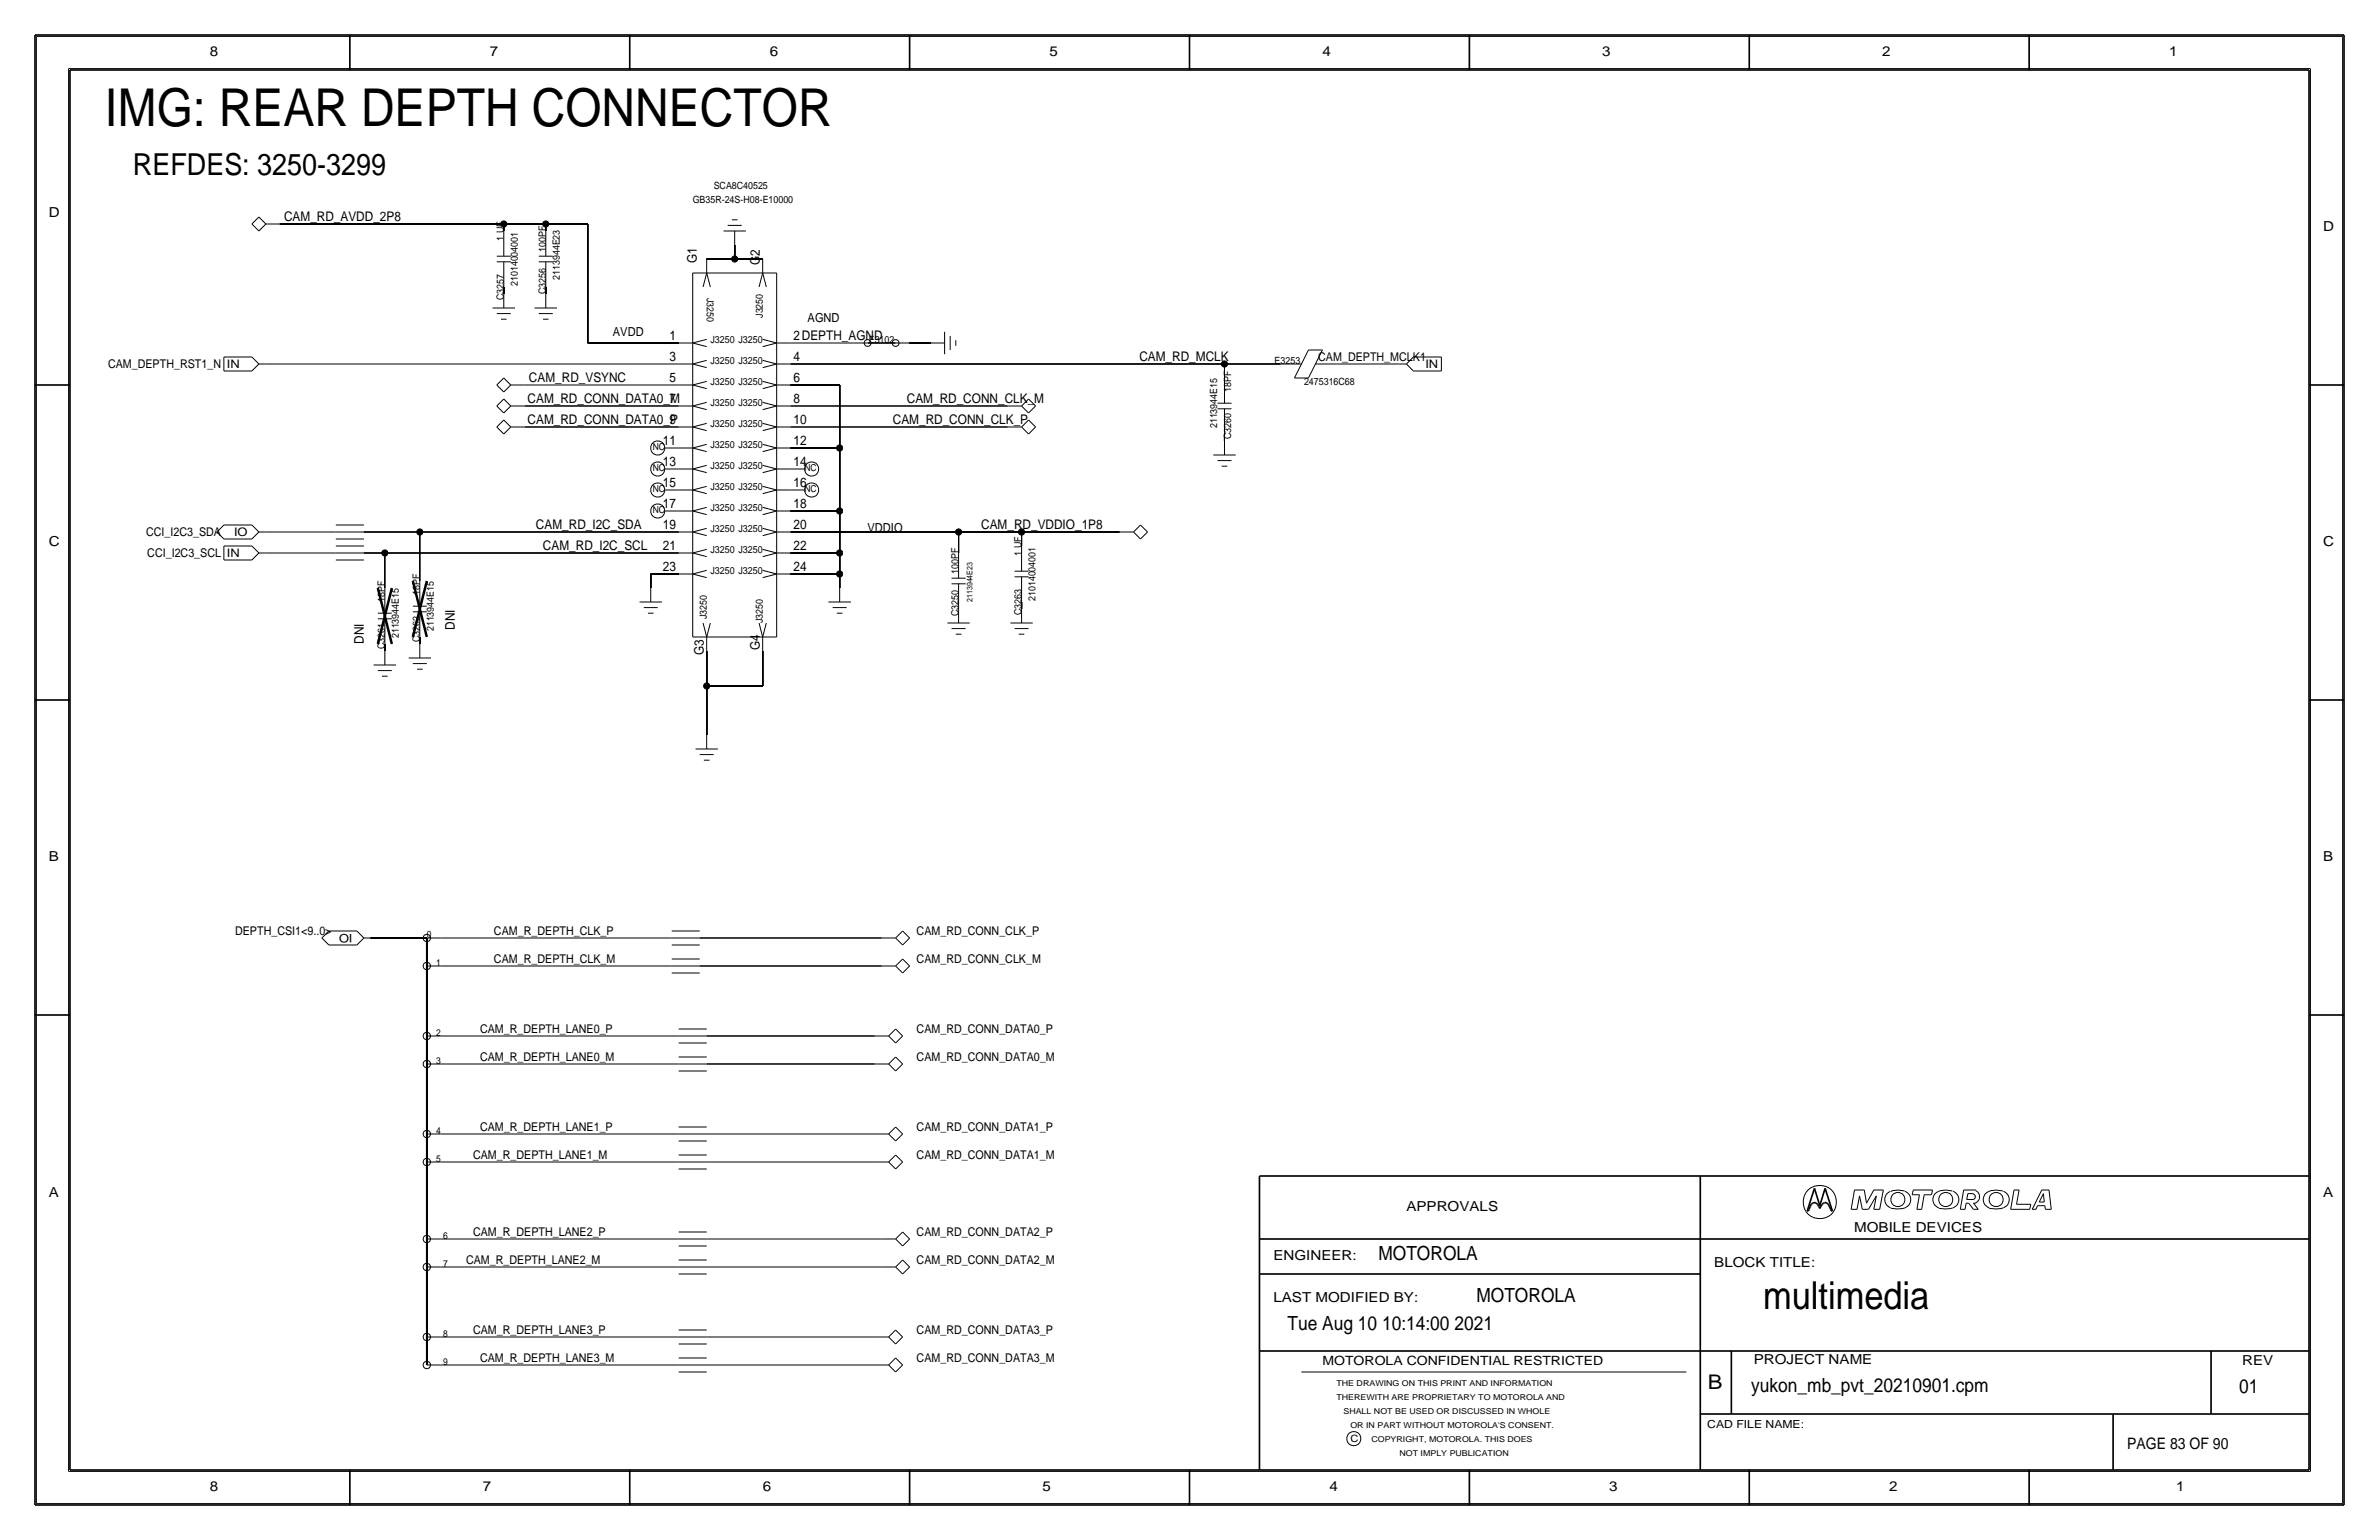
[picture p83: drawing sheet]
<svg xmlns="http://www.w3.org/2000/svg" width="432mm" height="279mm" viewBox="0 0 432 279" stroke-linecap="round" stroke-linejoin="round" font-family="sans-serif">
<defs><g id="words">
<text font-size="9.5" x="19" y="22.9">IMG: REAR DEPTH CONNECTOR</text>
<text font-size="7" x="320" y="237.5">multimedia</text>
<text font-size="5.5" x="24.1" y="31.8">REFDES: 3250-3299</text>
<text font-size="3.7" x="310" y="252.1">B</text>
<g font-size="3.5">
<text x="250.2" y="228.6">MOTOROLA</text>
<text x="268" y="236.2">MOTOROLA</text>
<text x="233.7" y="241.3">Tue Aug 10 10:14:00 2021</text>
<text x="317.9" y="252.6">yukon_mb_pvt_20210901.cpm</text>
<text x="406.4" y="252.7">01</text>
</g>
<text font-size="2.9" x="386.1" y="262.9">PAGE 83 OF 90</text>
<g font-size="2.5">
<text x="38.1" y="10.2">8</text>
<text x="88.9" y="10.2">7</text>
<text x="139.7" y="10.2">6</text>
<text x="190.5" y="10.2">5</text>
<text x="240" y="10.2">4</text>
<text x="290.8" y="10.2">3</text>
<text x="341.6" y="10.2">2</text>
<text x="393.7" y="10.2">1</text>
<text x="8.9" y="39.4">D</text>
<text x="421.6" y="41.9">D</text>
<text x="8.9" y="99.1">C</text>
<text x="421.6" y="99.1">C</text>
<text x="8.9" y="156.2">B</text>
<text x="421.6" y="156.2">B</text>
<text x="8.9" y="217.2">A</text>
<text x="255.3" y="219.7">APPROVALS</text>
<text x="421.6" y="217.2">A</text>
<text x="336.5" y="223.5">MOBILE DEVICES</text>
<text x="231.1" y="228.6">ENGINEER:</text>
<text x="311.1" y="229.9">BLOCK TITLE:</text>
<text x="231.1" y="236.2">LAST MODIFIED BY:</text>
<text x="318.3" y="247.5">PROJECT NAME</text>
<text x="407" y="247.6">REV</text>
<text x="38.1" y="270.5">8</text>
<text x="87.6" y="270.5">7</text>
<text x="138.4" y="270.5">6</text>
<text x="189.2" y="270.5">5</text>
<text x="241.3" y="270.5">4</text>
<text x="292.1" y="270.5">3</text>
<text x="342.9" y="270.5">2</text>
<text x="395" y="270.5">1</text>
</g>
<g font-size="2.4">
<text x="51.6" y="40.1">CAM_RD_AVDD_2P8</text>
<text x="126.5" y="47.8" transform="rotate(-90 126.5 47.8)">G1</text>
<text x="137.9" y="48.1" transform="rotate(-90 137.9 48.1)">G2</text>
<text x="121.5" y="65.5">3</text>
<text x="121.5" y="61.7">1</text>
<text x="144" y="65.5">4</text>
<text x="144" y="61.7">2DEPTH_AGND</text>
<text x="206.8" y="65.5">CAM_RD_MCLK</text>
<text x="96" y="69.3">CAM_RD_VSYNC</text>
<text x="121.5" y="69.3">5</text>
<text x="144" y="69.3">6</text>
<text x="95.8" y="73.2">CAM_RD_CONN_DATA0_M</text>
<text x="95.8" y="77">CAM_RD_CONN_DATA0_P</text>
<text x="121.5" y="77">9</text>
<text x="121.5" y="73.2">7</text>
<text x="144" y="73.2">8</text>
<text x="144" y="77">10</text>
<text x="162.1" y="77">CAM_RD_CONN_CLK_P</text>
<text x="164.6" y="73.2">CAM_RD_CONN_CLK_M</text>
<text x="120.3" y="80.8">11</text>
<text x="144" y="80.8">12</text>
<text x="120.3" y="84.6">13</text>
<text x="120.3" y="88.4">15</text>
<text x="144" y="88.4">16</text>
<text x="144" y="84.6">14</text>
<text x="120.3" y="92.2">17</text>
<text x="144" y="92.2">18</text>
<text x="97.3" y="96">CAM_RD_I2C_SDA</text>
<text x="98.6" y="99.8">CAM_RD_I2C_SCL</text>
<text x="120.3" y="96">19</text>
<text x="120.3" y="99.8">21</text>
<text x="144" y="96">20</text>
<text x="144" y="99.8">22</text>
<text x="178.1" y="96">CAM_RD_VDDIO_1P8</text>
<text x="120.3" y="103.6">23</text>
<text x="144" y="103.6">24</text>
<text x="66" y="116.8" transform="rotate(-90 66 116.8)">DNI</text>
<text x="82.5" y="114.3" transform="rotate(-90 82.5 114.3)">DNI</text>
<text x="127.8" y="118.9" transform="rotate(-90 127.8 118.9)">G3</text>
<text x="137.9" y="117.9" transform="rotate(-90 137.9 117.9)">G4</text>
</g>
<g font-size="2.3">
<text x="146.6" y="58.4">AGND</text>
<text x="111.3" y="61">AVDD</text>
<text x="157.5" y="96.5">VDDIO</text>
<text x="240" y="247.6">MOTOROLA CONFIDENTIAL RESTRICTED</text>
</g>
<g font-size="2.2">
<text x="239.3" y="65.5">CAM_DEPTH_MCLK1</text>
<text x="19.6" y="66.8">CAM_DEPTH_RST1_N</text>
<text x="26.5" y="97.3">CCI_I2C3_SDA</text>
<text x="26.7" y="101.1">CCI_I2C3_SCL</text>
<text x="42.7" y="169.7">DEPTH_CSI1&lt;9..0&gt;</text>
<text x="89.7" y="169.7">CAM_R_DEPTH_CLK_P</text>
<text x="166.4" y="169.7">CAM_RD_CONN_CLK_P</text>
<text x="89.7" y="174.7">CAM_R_DEPTH_CLK_M</text>
<text x="166.4" y="174.7">CAM_RD_CONN_CLK_M</text>
<text x="87.1" y="187.5">CAM_R_DEPTH_LANE0_P</text>
<text x="166.4" y="187.5">CAM_RD_CONN_DATA0_P</text>
<text x="87.1" y="192.5">CAM_R_DEPTH_LANE0_M</text>
<text x="166.4" y="192.5">CAM_RD_CONN_DATA0_M</text>
<text x="87.1" y="205.2">CAM_R_DEPTH_LANE1_P</text>
<text x="166.4" y="205.2">CAM_RD_CONN_DATA1_P</text>
<text x="85.9" y="210.3">CAM_R_DEPTH_LANE1_M</text>
<text x="166.4" y="210.3">CAM_RD_CONN_DATA1_M</text>
<text x="85.9" y="224.3">CAM_R_DEPTH_LANE2_P</text>
<text x="166.4" y="224.3">CAM_RD_CONN_DATA2_P</text>
<text x="84.6" y="229.4">CAM_R_DEPTH_LANE2_M</text>
<text x="166.4" y="229.4">CAM_RD_CONN_DATA2_M</text>
<text x="85.9" y="242.1">CAM_R_DEPTH_LANE3_P</text>
<text x="166.4" y="242.1">CAM_RD_CONN_DATA3_P</text>
<text x="87.1" y="247.1">CAM_R_DEPTH_LANE3_M</text>
<text x="166.4" y="247.1">CAM_RD_CONN_DATA3_M</text>
</g>
<g font-size="2.1">
<text x="41.2" y="66.8">IN</text>
<text x="258.7" y="66.8">IN</text>
<text x="41.2" y="101">IN</text>
<text x="42.5" y="97.2">IO</text>
<text x="64" y="169.5" transform="rotate(-180 64 169.5)">IO</text>
</g>
<text font-size="2" x="309.9" y="259.1">CAD FILE NAME:</text>
<g font-size="1.8">
<text x="129.5" y="34.3">SCA8C40525</text>
<text x="125.7" y="36.8">GB35R-24S-H08-E10000</text>
<text x="91.4" y="43.7" transform="rotate(-90 91.4 43.7)">1 UF</text>
<text x="99.1" y="45.7" transform="rotate(-90 99.1 45.7)">100PF</text>
<text x="94" y="51.9" transform="rotate(-90 94 51.9)">21014004001</text>
<text x="99.1" y="53.3" transform="rotate(-90 99.1 53.3)">C3256</text>
<text x="101.6" y="50.8" transform="rotate(-90 101.6 50.8)">2113944E23</text>
<text x="91.4" y="54.4" transform="rotate(-90 91.4 54.4)">C3257</text>
<text x="128.3" y="54" transform="rotate(90 128.3 54)">J3250</text>
<text x="138.4" y="57.7" transform="rotate(-90 138.4 57.7)">J3250</text>
<text x="129" y="62.2">J3250 J3250</text>
<text x="157.7" y="62.2">E3102</text>
<text x="129" y="66">J3250 J3250</text>
<text x="129" y="69.8">J3250 J3250</text>
<text x="223.5" y="71.2" transform="rotate(-90 223.5 71.2)">18PF</text>
<text x="231.4" y="66">E3253</text>
<text x="236.7" y="69.8">2475316C68</text>
<text x="129" y="73.7">J3250 J3250</text>
<text x="129" y="77.5">J3250 J3250</text>
<text x="220.9" y="77.7" transform="rotate(-90 220.9 77.7)">2113944E15</text>
<text x="129" y="81.3">J3250 J3250</text>
<text x="223.5" y="79.7" transform="rotate(-90 223.5 79.7)">C3260</text>
<text x="129" y="88.9">J3250 J3250</text>
<text x="129" y="85.1">J3250 J3250</text>
<text x="129" y="92.7">J3250 J3250</text>
<text x="129" y="100.3">J3250 J3250</text>
<text x="129" y="96.5">J3250 J3250</text>
<text x="185.4" y="100.8" transform="rotate(-90 185.4 100.8)">1 UF</text>
<text x="76.2" y="108" transform="rotate(-90 76.2 108)">18PF</text>
<text x="129" y="104.1">J3250 J3250</text>
<text x="174" y="104.1" transform="rotate(-90 174 104.1)">100PF</text>
<text x="69.8" y="109.3" transform="rotate(-90 69.8 109.3)">18PF</text>
<text x="128.3" y="112.3" transform="rotate(-90 128.3 112.3)">J3250</text>
<text x="138.4" y="113" transform="rotate(-90 138.4 113)">J3250</text>
<text x="174" y="111.8" transform="rotate(-90 174 111.8)">C3250</text>
<text x="185.4" y="111.6" transform="rotate(-90 185.4 111.6)">C3263</text>
<text x="188" y="109.1" transform="rotate(-90 188 109.1)">21014004001</text>
<text x="69.9" y="117.8" transform="rotate(-90 69.9 117.8)">C3261</text>
<text x="72.4" y="115.8" transform="rotate(-90 72.4 115.8)">2113944E15</text>
<text x="76.2" y="116.5" transform="rotate(-90 76.2 116.5)">C3262</text>
<text x="78.7" y="114.5" transform="rotate(-90 78.7 114.5)">2113944E15</text>
<text x="245.1" y="261.6">C</text>
</g>
<g font-size="1.7">
<text x="118.5" y="81.7">NC</text>
<text x="118.5" y="85.5">NC</text>
<text x="118.5" y="89.3">NC</text>
<text x="146" y="89.3">NC</text>
<text x="146" y="85.5">NC</text>
<text x="118.5" y="93.1">NC</text>
<text x="78.3" y="168.9" transform="rotate(-180 78.3 168.9)">0</text>
<text x="79.2" y="175.3">1</text>
<text x="79.2" y="188">2</text>
<text x="79.2" y="193">3</text>
<text x="79.2" y="205.7">4</text>
<text x="79.2" y="210.8">5</text>
<text x="80.4" y="224.8">6</text>
<text x="80.4" y="229.9">7</text>
<text x="80.4" y="242.6">8</text>
<text x="80.4" y="247.6">9</text>
</g>
<g font-size="1.5">
<text x="242.6" y="251.5">THE DRAWING ON THIS PRINT AND INFORMATION</text>
<text x="242.6" y="254">THEREWITH ARE PROPRIETARY TO MOTOROLA AND</text>
<text x="243.8" y="256.5">SHALL NOT BE USED OR DISCUSSED IN WHOLE</text>
<text x="245.1" y="259.1">OR IN PART WITHOUT MOTOROLA'S CONSENT.</text>
<text x="248.9" y="261.6">COPYRIGHT, MOTOROLA. THIS DOES</text>
<text x="254" y="264.2">NOT IMPLY PUBLICATION</text>
</g>
<text font-size="1.4" x="176.5" y="109.2" transform="rotate(-90 176.5 109.2)">2113944E23</text>
</g></defs>
<!-- layer: Nets -->
<g fill="none" stroke="#000" stroke-width=".18">
<path d="M50.8 40.6h40.6zM91.4 52.1v1.2zM91.4 40.6v1.3zM91.4 40.6h7.7zM99.1 52.1v1.2zM99.1 40.6v1.3zM99.1 40.6h7.6zM106.7 40.6v21.6zM125.7 49.5v66.1zM125.7 49.5h15.3zM128.3 47h5.1zM133.3 47h5.1z"/>
<path d="M133.3 44.4v2.6zM141 49.5v66.1zM48.3 66h74.9zM95.3 69.8h27.9zM95.3 77.5h27.9zM95.3 73.7h27.9zM106.7 62.2h16.5zM143.5 62.2h11.4zM143.5 73.7h39.4zM143.5 77.5h39.4zM143.5 69.8h8.9zM143.5 66h78.7z"/>
<path d="M152.4 69.8v11.5zM165.1 62.2h3.8zM222.2 66h10.2zM222.2 78.7v1.3zM222.2 66v2.6zM242.6 66h11.4zM48.3 96.5h12.7zM66 96.5h10.2zM76.2 96.5v8.9zM76.2 96.5h47zM143.5 96.5h30.5zM143.5 92.7h8.9z"/>
<path d="M143.5 81.3h8.9zM152.4 92.7v7.6zM152.4 81.3v11.4zM174 96.5v3.8zM174 96.5h11.4zM185.4 96.5v2.6zM185.4 96.5h17.8zM48.3 100.3h12.7zM66 100.3h3.8zM69.8 116.8v1.3zM69.8 100.3v6.4zM69.9 100.3h53.3z"/>
<path d="M76.2 115.6v1.2zM118.1 104.1v2.6zM118.1 104.1h5.1zM125.7 115.6h15.3zM128.3 118.1v6.4zM138.4 118.1v6.4zM143.5 104.1h8.9zM143.5 100.3h8.9zM152.4 104.1v2.6zM152.4 100.3v3.8zM185.4 109.2v1.3zM128.3 124.5v8.8z"/>
<path d="M128.3 124.5h10.1zM80 170.2h41.9zM80 175.3h41.9zM127 175.3h33zM127 170.2h33zM80 193h43.2zM80 188h43.2zM128.3 188h30.5zM128.3 193h30.5zM80 210.8h43.2zM80 205.7h43.2zM128.3 210.8h30.4z"/>
<path d="M128.3 205.7h30.4zM80 224.8h43.2zM80 229.9h43.2zM128.3 224.8h31.7zM128.3 229.9h31.7zM80 247.6h43.2zM80 242.6h43.2zM128.3 242.6h30.5zM128.3 247.6h30.5z"/>
</g>
<path d="M67.3 170.2h10.2zM77.5 175.3v12.7zM77.5 170.2v5.1zM77.5 193v12.7zM77.5 188v5zM77.5 210.8v14zM77.5 205.7v5.1zM77.5 229.9v12.7zM77.5 224.8v5.1zM77.5 242.6v5z" fill="none" stroke="#000" stroke-width=".3"/>
<g fill="#000" stroke="#000" stroke-width=".18">
<circle cx="91.4" cy="40.6" r=".56"/>
<circle cx="99.1" cy="40.6" r=".56"/>
<circle cx="133.3" cy="47" r=".56"/>
<circle cx="222.3" cy="66" r=".56"/>
<circle cx="76.2" cy="96.5" r=".56"/>
<circle cx="152.4" cy="92.7" r=".56"/>
<circle cx="152.4" cy="81.3" r=".56"/>
<circle cx="174" cy="96.5" r=".56"/>
<circle cx="185.4" cy="96.5" r=".56"/>
<circle cx="69.9" cy="100.3" r=".56"/>
<circle cx="152.4" cy="100.3" r=".56"/>
<circle cx="152.4" cy="104.1" r=".56"/>
<circle cx="128.3" cy="124.5" r=".56"/>
</g>
<!-- layer: Components -->
<g fill="none" stroke="#000" stroke-width=".18">
<path d="M47 39.4l-1.3 1.2zM47 39.4l1.3 1.2zM132.8 39.9h1.1zM45.7 40.6l1.3 1.3zM48.3 40.6h2.5zM48.3 40.6l-1.3 1.3zM89.4 55.9h4.1zM90.2 56.9h2.5zM90.2 46.5h2.5zM90.2 47.5h2.5zM90.9 57.9h1zM91.4 53.3v2.6z"/>
<path d="M91.4 47.5v4.6zM91.4 41.9v4.6zM97 55.9h4.1zM97.8 56.9h2.5zM97.8 46.5h2.5zM97.8 47.5h2.5zM98.6 57.9h1zM99.1 53.3v2.6zM99.1 47.5v4.6zM99.1 41.9v4.6zM128.3 49.5l-.7 2.6zM128.3 47v2.5z"/>
<path d="M128.3 49.5l.6 2.6zM131.3 41.9h4.1zM132.1 40.9h2.5zM133.3 41.9v2.5zM138.4 49.5l-.6 2.6zM138.4 47v2.5zM138.4 49.5l.7 2.6zM40.6 64.8h5.1zM40.6 64.8v2.5zM40.6 67.3h5.1zM45.7 64.8l1.3 1.2zM47 66l-1.3 1.3z"/>
<path d="M47 66h1.3zM90.2 69.8l1.2 1.3zM90.2 77.5l1.2 1.2zM90.2 73.7l1.2 1.2zM91.4 68.6l1.3 1.2zM91.4 76.2l1.3 1.3zM91.4 72.4l1.3 1.3zM91.4 68.6l-1.2 1.3zM91.4 76.2l-1.2 1.3zM91.4 72.4l-1.2 1.3zM92.7 69.8l-1.3 1.3zM92.7 77.5l-1.3 1.2z"/>
<path d="M92.7 73.7l-1.3 1.2zM92.7 69.8h2.5zM92.7 77.5h2.5zM92.7 73.7h2.5zM123.2 73.7h2.5zM123.2 62.2h2.5zM123.2 66h2.5zM123.2 69.8h2.5zM123.2 77.5h2.5zM125.7 73.7l2.6-.7zM125.7 73.7l2.6 .6zM125.7 62.2l2.6-.6z"/>
<path d="M125.7 62.2l2.6 .7zM125.7 66l2.6-.6zM125.7 66l2.6 .7zM125.7 69.8l2.6-.6zM125.7 69.8l2.6 .7zM125.7 77.5l2.6-.7zM125.7 77.5l2.6 .6zM138.4 62.9l2.6-.7zM138.4 61.6l2.6 .6zM138.4 66.7l2.6-.7zM138.4 65.4l2.6 .6zM138.4 70.5l2.6-.7z"/>
<path d="M138.4 69.2l2.6 .6zM138.4 78.1l2.6-.6zM138.4 76.8l2.6 .7zM138.4 74.3l2.6-.6zM138.4 73l2.6 .7zM141 62.2h2.5zM141 66h2.5zM141 69.8h2.5zM141 77.5h2.5zM141 73.7h2.5zM154.9 62.2h2.6zM162.6 62.2h2.5z"/>
<path d="M168.9 62.2h2.5zM171.4 60.2v4.1zM172.5 61v2.5zM173.5 61.7v1zM182.9 77.5h2.5zM182.9 73.7h2.5zM185.4 77.5l1.3-1.3zM185.4 77.5l1.3 1.2zM185.4 73.7l1.3-1.3zM185.4 73.7l1.3 1.2zM186.7 76.2l1.3 1.3zM186.7 72.4l1.3 1.3z"/>
<path d="M186.7 78.7l1.3-1.2zM186.7 74.9l1.3-1.2zM221 73.2h2.5zM221 74.2h2.5zM222.2 74.2v4.5zM222.2 68.6v4.6zM232.4 66h3.8zM234.9 68.6h2.6zM237.5 63.5l-2.6 5.1zM237.5 63.5h2.5zM238.8 66h3.8zM240 63.5l-2.5 5.1z"/>
<path d="M254 66h1.3zM255.3 66l1.2 1.3zM256.5 64.8h5.1zM256.5 67.3h5.1zM256.5 64.8l-1.2 1.2zM261.6 64.8v2.5zM39.4 96.5l1.2 1.3zM40.6 95.2l-1.2 1.3zM40.6 99.1h5.1zM40.6 99.1v2.5zM40.6 97.8h5.1zM40.6 95.2h5.1z"/>
<path d="M45.7 95.2l1.3 1.3zM45.7 99.1l1.3 1.2zM47 96.5h1.3zM47 96.5l-1.3 1.3zM61 99.1h5zM61 96.5h5zM61 95.2h5zM61 97.8h5zM120.7 81.3h2.5zM120.7 85.1h2.5zM120.7 88.9h2.5zM120.7 92.7h2.5z"/>
<path d="M123.2 81.3h2.5zM123.2 85.1h2.5zM123.2 88.9h2.5zM123.2 92.7h2.5zM123.2 96.5h2.5zM125.7 81.3l2.6-.7zM125.7 81.3l2.6 .6zM125.7 85.1l2.6-.7zM125.7 85.1l2.6 .7zM125.7 88.9l2.6-.7zM125.7 88.9l2.6 .7zM125.7 92.7l2.6-.7z"/>
<path d="M125.7 92.7l2.6 .7zM125.7 96.5l2.6-.6zM125.7 96.5l2.6 .7zM138.4 81.9l2.6-.6zM138.4 80.6l2.6 .7zM138.4 85.8l2.6-.7zM138.4 84.4l2.6 .7zM138.4 93.4l2.6-.7zM138.4 92l2.6 .7zM138.4 89.6l2.6-.7zM138.4 88.2l2.6 .7zM138.4 99.7l2.6 .6z"/>
<path d="M138.4 97.2l2.6-.7zM138.4 95.9l2.6 .6zM141 81.3h2.5zM141 85.1h2.5zM141 92.7h2.5zM141 88.9h2.5zM141 96.5h2.5zM143.5 88.9h2.5zM143.5 85.1h2.5zM185.4 99.1v4.5zM203.2 96.5h2.5zM205.7 96.5l1.3 1.3z"/>
<path d="M205.7 96.5l1.3-1.3zM207 95.2l1.3 1.3zM208.3 96.5l-1.3 1.3zM220.2 82.5h4.1zM221 83.6h2.5zM221.7 84.6h1.1zM222.2 80v2.5zM40.6 101.6h5.1zM47 100.3l-1.3 1.3zM47 100.3h1.3zM61 100.3h5zM61 101.6h5z"/>
<path d="M68.6 111.3h2.5zM68.6 112.3h2.5zM69.8 118.1v2.6zM69.8 112.3v4.5zM69.8 106.7v4.6zM74.2 119.4h4zM74.9 110h2.6zM74.9 111h2.6zM76.2 116.8v2.6zM76.2 111v4.6zM76.2 105.4v4.6zM116.1 109.2h4z"/>
<path d="M116.8 110.2h2.6zM117.6 111.3h1zM118.1 106.7v2.5zM123.2 100.3h2.5zM123.2 104.1h2.5zM125.7 100.3l2.6-.6zM125.7 100.3l2.6 .7zM125.7 104.1l2.6-.6zM125.7 104.1l2.6 .7zM127.6 113l.7 2.6zM128.3 115.6v2.5zM128.9 113l-.6 2.6z"/>
<path d="M137.8 113l.6 2.6zM138.4 115.6v2.5zM138.4 101l2.6-.7zM138.4 104.8l2.6-.7zM138.4 103.5l2.6 .6zM139.1 113l-.7 2.6zM141 100.3h2.5zM141 104.1h2.5zM150.4 109.2h4zM151.1 110.2h2.6zM151.9 111.3h1zM152.4 106.7v2.5z"/>
<path d="M172 113h4zM172.7 104.9h2.6zM172.7 114h2.6zM172.7 105.9h2.6zM173.5 115.1h1zM174 105.9v4.6zM174 100.3v4.6zM174 110.5v2.5zM183.4 113h4.1zM184.1 104.6h2.6zM184.2 103.6h2.5zM184.2 114h2.5z"/>
<path d="M184.9 115.1h1zM185.4 104.6v4.6zM185.4 110.5v2.5zM67.8 120.7h4.1zM68.6 121.7h2.5zM69.3 122.7h1.1zM74.9 120.4h2.6zM75.7 121.4h1zM126.2 135.9h4.1zM127 136.9h2.5zM127.8 137.9h1zM128.3 133.4v2.5z"/>
<path d="M58.4 170.2l1.3 1.2zM58.4 170.2l1.3-1.3zM59.7 168.9h5.1zM59.7 171.4h5.1zM64.8 168.9l1.2 1.3zM64.8 171.4l1.2-1.2zM66 170.2h1.3zM77.5 175.3h2.5zM77.5 170.2h2.5zM121.9 170.2h5.1zM121.9 168.9h5.1zM121.9 171.4h5.1z"/>
<path d="M121.9 175.3h5.1zM121.9 174h5.1zM121.9 176.5h5.1zM160 170.2h2.6zM160 175.3h2.6zM162.6 170.2l1.2 1.2zM162.6 170.2l1.2-1.3zM162.6 175.3l1.2 1.2zM162.6 175.3l1.2-1.3zM163.8 168.9l1.3 1.3zM163.8 174l1.3 1.3zM165.1 170.2l-1.3 1.2z"/>
<path d="M165.1 175.3l-1.3 1.2zM77.5 193h2.5zM77.5 188h2.5zM123.2 193h5.1zM123.2 191.8h5.1zM123.2 194.3h5.1zM123.2 188h5.1zM123.2 186.7h5.1zM123.2 189.2h5.1zM158.7 193h2.6zM158.7 188h2.6zM161.3 193l1.3 1.3z"/>
<path d="M161.3 193l1.3-1.2zM161.3 188l1.3 1.2zM161.3 188l1.3-1.3zM162.6 191.8l1.2 1.2zM162.6 186.7l1.2 1.3zM163.8 193l-1.2 1.3zM163.8 188l-1.2 1.2zM77.5 210.8h2.5zM77.5 205.7h2.5zM123.2 210.8h5.1zM123.2 209.5h5.1zM123.2 212.1h5.1z"/>
<path d="M123.2 205.7h5.1zM123.2 204.5h5.1zM123.2 207h5.1zM158.7 210.8h2.6zM158.7 205.7h2.6zM161.3 210.8l1.3 1.3zM161.3 210.8l1.3-1.2zM161.3 205.7l1.3 1.3zM161.3 205.7l1.3-1.2zM162.6 209.5l1.2 1.3zM162.6 204.5l1.2 1.2zM163.8 210.8l-1.2 1.3z"/>
<path d="M163.8 205.7l-1.2 1.3zM77.5 229.9h2.5zM77.5 224.8h2.5zM123.2 224.8h5.1zM123.2 223.5h5.1zM123.2 226.1h5.1zM123.2 229.9h5.1zM123.2 228.6h5.1zM123.2 231.1h5.1zM160 224.8h2.6zM160 229.9h2.6zM162.6 224.8l1.2 1.3z"/>
<path d="M162.6 224.8l1.2-1.3zM162.6 229.9l1.2 1.2zM162.6 229.9l1.2-1.3zM163.8 223.5l1.3 1.3zM163.8 228.6l1.3 1.3zM165.1 224.8l-1.3 1.3zM165.1 229.9l-1.3 1.2zM77.5 247.6h2.5zM77.5 242.6h2.5zM123.2 247.6h5.1zM123.2 246.4h5.1zM123.2 248.9h5.1z"/>
<path d="M123.2 242.6h5.1zM123.2 241.3h5.1zM123.2 243.8h5.1zM158.7 247.6h2.6zM158.7 242.6h2.6zM161.3 247.6l1.3 1.3zM161.3 247.6l1.3-1.2zM161.3 242.6l1.3 1.2zM161.3 242.6l1.3-1.3zM162.6 246.4l1.2 1.3zM162.6 241.3l1.2 1.3zM163.8 247.6l-1.2 1.3z"/>
<path d="M163.8 242.6l-1.2 1.2z"/>
<circle cx="157.5" cy="62.2" r=".61"/>
<circle cx="162.6" cy="62.2" r=".61"/>
<circle cx="119.4" cy="81.3" r="1.28"/>
<circle cx="119.4" cy="88.9" r="1.28"/>
<circle cx="119.4" cy="85.1" r="1.28"/>
<circle cx="119.4" cy="92.7" r="1.28"/>
<circle cx="147.3" cy="85.1" r="1.28"/>
<circle cx="147.3" cy="88.9" r="1.28"/>
<circle cx="77.5" cy="175.3" r=".67"/>
<circle cx="77.5" cy="170.2" r=".67"/>
<circle cx="77.5" cy="188" r=".67"/>
<circle cx="77.5" cy="193" r=".67"/>
<circle cx="77.5" cy="205.7" r=".67"/>
<circle cx="77.5" cy="210.8" r=".67"/>
<circle cx="77.5" cy="229.9" r=".67"/>
<circle cx="77.5" cy="224.8" r=".67"/>
<circle cx="77.5" cy="247.7" r=".67"/>
<circle cx="77.5" cy="242.6" r=".67"/>
</g>
<path d="M68.6 106.7l2.5 10.1zM71.1 106.7l-2.5 10.1zM74.9 105.4l2.6 10.2zM77.5 105.4l-2.6 10.2z" fill="none" stroke="#000" stroke-width=".45"/>
<path d="M157.5 62.2h5.1z" fill="none" stroke="#000" stroke-width=".3"/>
<!-- layer: Page Border and Title Block -->
<g fill="none" stroke="#000" stroke-width=".3">
<path d="M6.3 6.4v266.7zM6.4 6.4h419zM12.7 12.7h406.4zM12.7 12.7v254zM63.5 6.4v6.3zM114.3 6.4v6.3zM165.1 6.4v6.3zM215.9 6.3v6.4zM266.7 6.4v6.3zM317.5 6.4v6.3zM368.3 6.4v6.3zM419.1 12.7v254z"/>
<path d="M425.4 6.4v266.7zM6.3 69.8h6.4zM419.1 69.8h6.3zM6.3 127h6.4zM419.1 127h6.3zM6.3 184.1h6.4zM419.1 184.1h6.3zM228.6 213.4v53.3zM228.6 213.4h190.5zM308.6 213.4v53.3zM328 219.7h.2zM328.4 219.4l-.2 .3z"/>
<path d="M328.6 218.8l-.2 .6zM328.8 218.5l-.2 .3zM329 218.3l.2-.1zM329 218.3l-.2 .2zM329.2 218.2h.2zM329.3 215.6l-1.3 4.1zM329.3 215.6l1 3.1zM329.4 218.2l.2 .1zM329.6 218.3l.3 .2zM329.9 218.5l.2 .3zM330.1 218.8l.2 .5zM330.5 218.8l-.2 .5z"/>
<path d="M330.8 218.5l-.3 .3zM331 218.3l-.2 .2zM331 218.3l.2-.1zM331.2 218.2h.2zM331.3 215.6l1.3 4.1zM331.3 215.6l-1 3.1zM331.4 218.2l.2 .1zM331.6 218.3l.2 .2zM331.8 218.5l.2 .3zM332 218.8l.3 .6zM332.3 219.4l.1 .3zM332.4 219.7h.2z"/>
<path d="M228.6 231.1h80zM228.6 224.8h190.5zM228.6 245.1h190.5zM308.6 256.5h110.5zM314.2 245.1v11.4zM383.5 256.5v10.2zM401.3 245.1v11.4zM6.4 273h419zM12.7 266.7h406.4zM63.5 266.7v6.4zM114.3 266.7v6.4zM165.1 266.7v6.4z"/>
<path d="M215.9 266.7v6.3zM266.7 266.7v6.4zM317.5 266.7v6.4zM368.3 266.7v6.4z"/>
</g>
<g fill="none" stroke="#000" stroke-width=".18">
<path d="M6.6 6.6h418.6zM6.6 6.6v266.2zM12.4 12.4v254.6zM12.4 12.4h407zM419.4 12.4v254.6zM425.2 6.6v266.2zM336 219.4h1.1zM336.6 215.9h1.8zM336.6 215.9l-.6 3.5zM337.5 217l-.4 2.4zM337.5 217l.5 2.4zM338 219.4h1.1z"/>
<path d="M338.4 215.9l.4 2.4zM340.1 219.4h1.1zM340.1 215.9h1.7zM340.1 215.9l-1.3 2.4zM340.6 217l-1.5 2.4zM340.6 217l-.5 2.4zM341.8 215.9l-.6 3.5zM343.1 216.2a1.6 1.6 0 0 0-1 1.5 1.6 1.6 0 0 0 1.1 1.5M345.7 216.1h-.2a4 4 0 0 0-2.3 .1M345.7 216.2a1.59 1.59 0 0 1 1.1 1.5 1.59 1.59 0 0 1-1.1 1.5 5.1 5.1 0 0 1-2.5 0M347.1 216.8h1.3zM347.3 215.9l-.2 .9z"/>
<path d="M347.3 215.9h3.5zM347.9 219.4h.9zM348.4 216.8l-.5 2.6zM349.2 216.8l-.4 2.6zM349.2 216.8h1.4zM350.8 215.9l-.2 .9zM354.4 216.1a3.1 3.1 0 0 0-3.3 .7 1.62 1.62 0 0 0 .8 2.4M354.4 219.2a5.1 5.1 0 0 1-2.5 0M354.5 216.2a1.59 1.59 0 0 1 1 1.5 1.59 1.59 0 0 1-1 1.5M355.8 219.4h.9zM356.4 215.9h2.2zM356.4 215.9l-.6 3.5z"/>
<path d="M356.9 218.3l-.2 1.1zM356.9 218.3h.4zM357 217.6h1.2zM357.2 216.6l-.2 1zM357.2 216.6h1zM357.3 218.3l.9 1.1zM358.1 216.7a.5 .5 0 0 1 .4 .4 .5 .5 0 0 1-.4 .5M358.2 218.3l.9 1.1zM358.2 218.3h.4zM358.2 219.4h.9zM358.5 216a1.24 1.24 0 0 1 .8 1.1 1.24 1.24 0 0 1-.8 1.2M363.5 216.1a3.1 3.1 0 0 0-3.3 .7 1.62 1.62 0 0 0 .8 2.4"/>
<path d="M363.6 219.2a5.1 5.1 0 0 1-2.6 0M363.6 216.2a1.59 1.59 0 0 1 1.1 1.5 1.59 1.59 0 0 1-1.1 1.5M364.9 219.4h3.5zM365.6 215.9l-.7 3.5zM365.6 215.9h.9zM366 218.5h2.6zM366.5 215.9l-.5 2.6zM368.6 218.5l-.2 .9zM368.9 219.4h.6zM369.8 218.7h1.3zM369.8 218.7l-.3 .7zM370.1 218.1h.9z"/>
<path d="M370.6 215.9l-1.7 3.5zM370.6 215.9h1.3zM370.9 216.6l-.8 1.5zM370.9 216.6l.1 1.5zM371.1 218.7l.1 .7zM371.2 219.4h1.1zM371.9 215.9l.4 3.5zM236.2 248.9h69.9zM6.6 272.8h418.6zM12.4 267h407z"/>
<circle cx="330.3" cy="218.1" r="3"/>
<circle cx="344.5" cy="217.6" r="1.28"/>
<circle cx="353.2" cy="217.6" r="1.28"/>
<circle cx="362.3" cy="217.6" r="1.28"/>
<circle cx="245.7" cy="261" r="1.28"/>
</g>
<use href="#words"/>
</svg>
